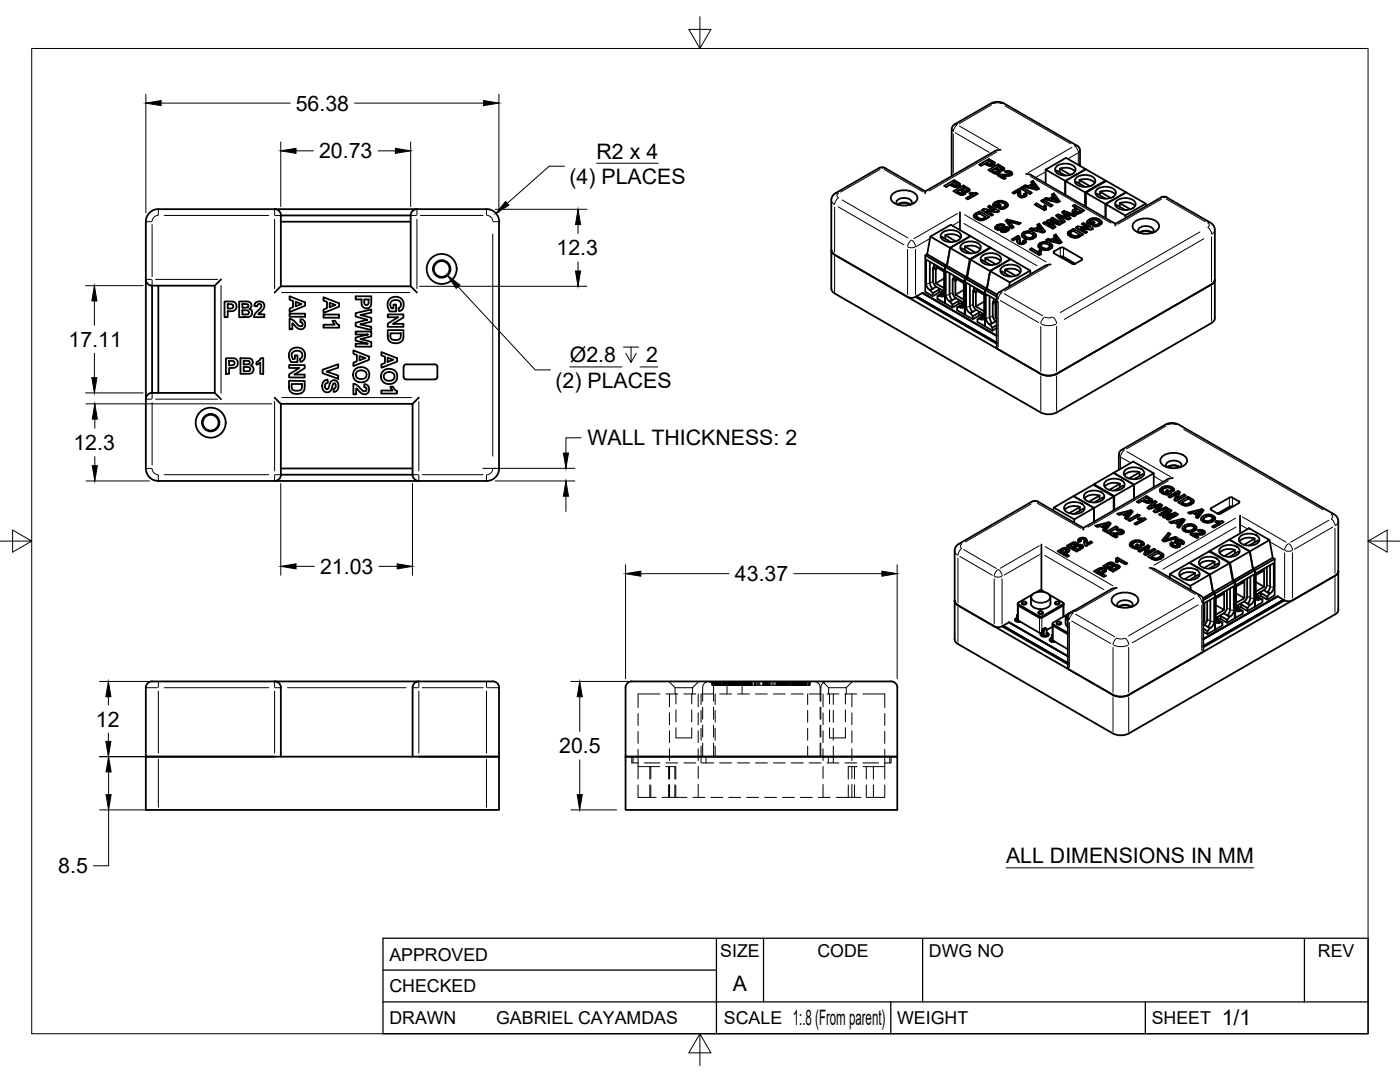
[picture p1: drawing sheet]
<svg xmlns="http://www.w3.org/2000/svg" width="279mm" height="216mm" viewBox="0 0 279 216" stroke-linecap="round" stroke-linejoin="round" font-family="sans-serif">
<defs><g id="words">
<g font-size="4.3">
<text x="59" y="22.1">56.38</text>
<text x="63.7" y="31.6">20.73</text>
<text x="119.1" y="31.7">R2 x 4</text>
<text x="113.7" y="36.8">(4) PLACES</text>
<text x="111.1" y="50.9">12.3</text>
<text x="13.7" y="69.2">17.11</text>
<text x="110.9" y="77.5">(2) PLACES</text>
<text x="113.7" y="72.3">Ø2.8</text>
<text x="128.9" y="72.3">2</text>
<text x="14.6" y="89.8">12.3</text>
<text x="117.2" y="88.9">WALL THICKNESS: 2</text>
<text x="63.9" y="114.5">21.03</text>
<text x="146.7" y="116">43.37</text>
<text x="19.1" y="145">12</text>
<text x="111.6" y="150.3">20.5</text>
<text x="200.8" y="172.3">ALL DIMENSIONS IN MM</text>
<text x="11.6" y="174.3">8.5</text>
<text x="146.3" y="197.7">A</text>
<text x="158.2" y="204.6">1:.8 (From parent)</text>
<text x="243.8" y="204.6">1/1</text>
</g>
<g font-size="3.5">
<text x="77.7" y="191.7">APPROVED</text>
<text x="143.7" y="191">SIZE</text>
<text x="163.1" y="191">CODE</text>
<text x="185.4" y="191">DWG NO</text>
<text x="263" y="191">REV</text>
<text x="77.7" y="198">CHECKED</text>
<text x="77.7" y="204.4">DRAWN</text>
<text x="99" y="204.4">GABRIEL CAYAMDAS</text>
<text x="144.5" y="204.4">SCALE</text>
<text x="179" y="204.4">WEIGHT</text>
<text x="229.8" y="204.4">SHEET</text>
</g>
</g></defs>
<!-- layer: Visible -->
<g fill="none" stroke="#000" stroke-width=".36">
<path d="M178.1 38.7a3.6 3.6 0 0 1 4.9 .4 1.6 1.6 0 0 1-1.7 1.8l-.6 .1a3 3 0 0 1-2.8-1.1v-.8zM184.7 38.2v.4M189.9 36.7l.6-.3 .3 .1 .2 .2v.6M189.9 36.8l-.2 .1M190.4 35.9l-2 1.2 .4 .2 .8-.4 .7 .4h.6l.6-.3v-.4v.4M190.4 36.4v-.5l1.1 .7M190.5 37l-.6-.3v.4M190.7 37h-.2v.3M190.9 36.9l-.2 .1v.3M191 36.8l-.1 .5M191 36.8l.4 .3M191 38.3l-.2 .1"/>
<path d="M191.7 38.5l-.7-.3v.4M191.9 37.7l.4-.3 .3 .1 .4 .3v.5M191.9 38.1l.3 .2v.6v-.5M191.9 38.1l-.4-.2-.5 .3M191.9 37.8l-.3 .1M191.9 38.6l-.2-.1v.4M192.1 38.5l-.2 .1v.3M192.3 37l-2 1.1 .8 .5a1.22 1.22 0 0 0 1.5 0v-.3v.4M192.3 37.5v-.5l1.1 .7M192.4 38l-.5-.3v.4M192.4 38.5h-.3v.4M192.7 38h-.3v.5l.2 .1"/>
<path d="M192.9 38h-.2v.3M193 37.9l-.1 .4M193 38l.3 .2M193.5 38v-.2l-.3 .4-.6 .1M193.5 37.8l-.1-.1v.4M193.8 38.4l-.4 .2 .8 .2v.4M194.2 38.8l-1.4 .8 .3 .2 2-1.1-.3-.2v.3M194.2 39.1h.1M194.3 38.5l-.5-.1v.3M194.8 38.5h-.5v.6h.1M195.4 32.9l2-1.2 .7 .5a.47 .47 0 0 1 .4 .6 .47 .47 0 0 1-.6 .3h-.6l-.8-.4-.7 .4zM196.9 32.5l.5-.3 .3 .1 .3 .3v.5"/>
<path d="M196.9 32.6l-.3 .1M197.2 33.9l2-1.1 1.2 .8v.3l-.5 .2a.22 .22 0 0 0-.3 0 .22 .22 0 0 0 0 .3l-.3 .2-.5 .1zM197.4 31.7v.5M197.4 32.8l-.5-.3v.4M197.7 32.8h-.3v.3M197.8 32.7l-.1 .1v.3M198 34l.5-.3 .5 .3 .2 .1v.5v-.4l-.1 .5M198 34.1l-.3 .1M198 32.6l-.2 .5M198 32.6h.1M198 32.6l.4 .3M198.4 32.4v.4"/>
<path d="M198.6 34.3l-.6-.3v.4M198.8 33.5l.5-.3 .2 .1 .4 .3v.5M198.8 33.6l-.2 .1M198.8 34.4l-.2-.1v.3M199.1 34.3l-.3 .1v.3M199.1 35l2.2-.2a.24 .24 0 0 0 .2-.4 .24 .24 0 0 0-.4 0l-.2 .1-.4-.3 .5-.1h.5l.5 .4v.2l-.6 .4h-1.4l.7 .5-.3 .2zM199.2 34.2l.2 .1M199.2 32.8v.5M199.4 33.8l-.6-.3v.3M199.6 34.1v.4M199.6 34.9v.4M199.6 33.8h-.2v.5l.2 .1"/>
<path d="M199.7 29.9l-1.1 .3-13.9 8-8.1-4.7-.6-.1-.5 .1-9 5.2-.4 .5-.2 .6v17.8M199.8 33.8h-.2v.3M199.9 33.7l-.1 .4M199.9 33.7l.4 .3M200 35.4h-.3M200 35.1v.4M200.3 33.5v.4M200.4 33.6v.2M201.1 34.8v.3M201.2 34.1v.3M201.4 34.7v.4M201.5 34.7l.3 .1"/>
<path d="M201.5 34.6v.5M201.8 34.3v.5l.1 .1M202 38.5l1.3-.8a1.37 1.37 0 0 1 .4 1.2l.3 .2h.3a.18 .18 0 0 0 .1-.2 .18 .18 0 0 0-.1-.2l.4-.2 .2 .4-.5 .4-.5 .1-.7-.3-.1-.9-.7 .5zM203.2 38.4v.5M203.3 37.7v.5l.3 .3M203.3 38.2l-.1 .2M203.6 37.5l.4-.2 2 1.2-.5 .2zM203.6 38v.7M203.6 38.7v.7v-.5M203.8 39.1v.3M204 37.3v.5M204.1 39.1v.3"/>
<path d="M204.2 37.2l.4-.2 .6 .1 .8-.4-.3-.4 .5-.2 1.1 1.6-.4 .2zM204.3 39.1v.3M204.4 38.9v.4M204.6 37v.3M204.7 38.5l.1 .6M204.7 39.1l-.3 .1M204.8 34.7l1.1 .3M205.2 37.1v.4M205.7 37.2l.5-.3 .5 .6v.3M205.7 37.4l-.2 .1M205.9 35l16.7 9.7M206 36.7v.3"/>
<path d="M206.2 36.1v.5l.9 1.2M206.2 36.6l-.2 .1M206.7 37.5l-1-.3v.4M208.1 39.9v.4M208.3 39.7l.5-.2 .6 .1 .8-.4-.3-.4 .4-.2 1.2 1.6-.4 .2zM208.7 33.8l4-2.3 4 2.3-4.1 2.3zM208.7 33.8v2.8M208.8 39.5v.3M209.4 39.6v.4M209.8 39.8l.6-.3 .4 .5v.3M209.8 39.9l-.2 .1M210.2 39.2v.4"/>
<path d="M210.3 38.6v.5l.9 1.2M210.3 39.1l-.1 .1M210.7 34.2l.2-.2 1.7 1M210.8 33.3a2.91 2.91 0 0 1 3.7 0 .86 .86 0 0 1-.4 1.4 2.68 2.68 0 0 1-3.5-.7zM211.5 34.4v-.7l2.1 1.2M211.5 33.7a2.91 2.91 0 0 1 3 .5M212.6 36.1l4.1-2.3 3.9 2.2v.2M212.6 36.1l3.9 2.3v2.7M212.6 36.1v2.8M214.7 35.6a2.91 2.91 0 0 1 3.7 0 .86 .86 0 0 1-.4 1.3 2.68 2.68 0 0 1-3.5-.6zM214.8 36.3l1.8 1M214.8 36.3l-.2 .2"/>
<path d="M215 29.1l-14.6-8.4-.8-.3h-1.1l-.8 .3-7.2 4.1-.4 .4-.2 .6v9.3M215 29.1l.5 .6v3.4M215.4 35.9v.8M215.4 35.9l2.1 1.2M215.4 35.9a2.91 2.91 0 0 1 3.1 .6M216.7 38.5l4.1-2.4 3.9 2.3-4.1 2.3zM216.7 38.5v2.8M218.7 38.8l.2-.2 1.8 1M218.8 37.9a2.91 2.91 0 0 1 3.7 0 .86 .86 0 0 1-.4 1.4 2.68 2.68 0 0 1-3.5-.7zM219.5 38.3l2.2 1.2M219.5 38.3v.7M219.5 38.2a2.91 2.91 0 0 1 3.1 .6"/>
<path d="M220.6 36l-4.1 2.4M231.7 39.4l-9.1 5.3M231.7 39.4l.6-.2 .5 .2M232.8 39.4l8.8 5.1 .7 .8 .1 .4v17.8M29.1 44.2v49.3a2.51 2.51 0 0 0 2.5 2.5M29.1 55.7a1.26 1.26 0 0 0 1.3 1.3M30.4 57h12.5v21.4h-12.5zM31.6 41.7h65.5M31.6 57v21.4M31.6 41.7a2.51 2.51 0 0 0-2.5 2.5M44.1 55.8l-1.2 1.2M54.8 41.7a1.26 1.26 0 0 1 1.3 1.3"/>
<path d="M56 57.1h26M56 44.2h26M57.8 59.1l3.1 1.2v.7l-3.1 1.3v-.7l.7-.3v-1.3l-.7-.2zM64.6 59.3l3.1 1.2v.7l-3.1 1.2v-.6l.7-.3v-1.3l-.7-.2zM71 59.1h3.1l-.1 1.8-.1 .4-.6 .2a1.01 1.01 0 0 1-1.1-1.3v-.4h-1.2zM72.7 59.8h.9v.3a.51 .51 0 0 1-.1 .6 .51 .51 0 0 1-.7 0zM77.7 59.7l.5-.3 1-.2 .5 .2 .5 .4 .3 .5v.9l-.2 .5-.6 .4-.2-.6 .4-.3 .1-.4-.1-.6a1.07 1.07 0 0 0-1.5-.2 1.07 1.07 0 0 0-.3 1.4v.1h.4v-.7h.6v1.3h-1.3l-.2-.2-.2-.7-.1-.6zM82 57.1v-14.1h-26v14.1l-1.2 1.3M82 57.1l1.2 1.3M83.2 41.7a1.26 1.26 0 0 0-1.2 1.3M97.1 41.7a2.51 2.51 0 0 1 2.5 2.5M99.6 44.2v49.3a2.51 2.51 0 0 1-2.5 2.5h-65.5"/>
<path d="M165.9 49.9a1.11 1.11 0 0 0 .7 .9M165.9 57.6a1.11 1.11 0 0 0 .7 .9M166.6 50.8l41.1 23.8a3.5 3.5 0 0 0 3.2 0l30.9-17.9a1.11 1.11 0 0 0 .6-.9M166.6 58.5l41.1 23.8a3.4 3.4 0 0 0 3.1 0l31-17.8 .5-.5 .1-.5M179 40.8l-.1-.3a1.52 1.52 0 0 1 2.1-.9 .84 .84 0 0 1 .8 1.2M179.1 40.8a2.27 2.27 0 0 1 2.7 0M179.2 40.9a2.06 2.06 0 0 1 2.4 0M181.1 59.2a1.73 1.73 0 0 0 1.6 0M182.7 59.2l1.4-.8 14.8 8.6M182.7 59.2l16.2 9.4M182.9 59.2l16 9.2M182.9 59.1l16 9.3"/>
<path d="M184.7 51l.3-.3 4 2.3-.4 .2zM184.7 51v7.2l1.4 .9 1.3-.7 .9-.3M184.8 56.7a1.47 1.47 0 0 0 .7 1.1M185 50.7l.7-3.5 3.9 2.3-.6 3.5M185.5 57.8l.6 .7v.6M185.6 52.2v4.3M185.6 56.5l.1 .6 .4 .5M185.7 47.2l4.1-2.3 3.9 2.2-4.1 2.4-.6 3.5M186.3 53.3l-.1 .3v2.5l.2 .6 .4 .5M186.4 53.1l-.1 .2M186.4 52.7v.4M186.8 57.2l-1.1 .7"/>
<path d="M186.8 57.2l1.6 .9M186.9 53.6l-.2 .3 .1 2.6 1.6 1M186.9 53.6v-.2l1.5 .8M186.9 53v.3M186.9 53.3l.1 .1M187.4 58.4v-.6l-1.3 .7M187.6 57.7l-.2 .1 .3-.1M187.9 46.6a2.91 2.91 0 0 1 3.7 0 .86 .86 0 0 1-.4 1.4 2.68 2.68 0 0 1-3.5-.7zM188 47.3l1.8 1M188 58.8l-.4 .2M188 47.3l-.2 .2M188 58.8h.4"/>
<path d="M188.1 58.2h.1M188.1 58.2v.2M188.2 58v.1M188.3 58.3l-1.2 .8M188.4 58.5l-.4 .3M188.7 47.6v-.7l2.1 1.3M188.7 46.9a2.91 2.91 0 0 1 3 .6M189 53l-.4 .2v7.3l-1.5-.9v-.5l.5-.1a.51 .51 0 0 0 .8 0v-5.1l-3.6-2.1v4.9M189 53l3.9 2.3-.4 .2M189.5 54.5v4.3M189.5 58.7l.2 .7 .3 .5M189.6 49.5l4.1-2.4 3.9 2.3-4.1 2.3z"/>
<path d="M190.3 55.2l-.2 .6v2.6a1.41 1.41 0 0 0 .7 1.1M190.3 55v.1M190.7 56.2l.1 2.6M190.8 56l.1-.3 1.4 .8M190.8 58.9l1.5 .9M190.8 55.9l-.1 .2M190.9 55.5v.2M190.9 55.3v.3M191.5 59.9l-1.4 .9M191.6 42.3v3.6M191.6 60h-.3v.6M191.7 49.8l.2-.2 1.8 1"/>
<path d="M191.8 48.8a2.91 2.91 0 0 1 3.7 0 .86 .86 0 0 1-.4 1.4 2.68 2.68 0 0 1-3.5-.6zM192.2 56.1l.2 .1M192.3 56.3v4.8l-.4-.1M192.5 55.5l-3.9-2.3v7.3l1.5 .9v-.6l-.9-.9-.4-.6-.1-5.2 3.5 2M192.5 55.5v7.3l-1.5-.9v-.6h.5a.53 .53 0 0 0 .8 0v-.3M192.6 49.2v.7M192.6 49.2l2.1 1.2M192.6 49.2a2.91 2.91 0 0 1 3 .6M192.6 55.6l.4-.2 4 2.2-.4 .2zM192.6 55.6v7.2l1.5 .9 1.3-.7 .9-.3M193.5 51.7l-.6 3.6M193.6 56.8v4.3"/>
<path d="M193.7 51.8l4-2.4 4 2.3-4.1 2.4-.6 3.5 .6-3.5-3.9-2.3-.7 3.6M194.4 42.9l1.1-.7 2 1.1-1.3 .6-.6 .1-1-.5-.3-.3zM194.4 57.3l-.2 .9v2.5a1.36 1.36 0 0 0 .6 1.1M194.4 42.8v.5l.4-.2M194.4 43.3v.1M194.8 43l.6-.4 1.3 .7v.4M194.9 58.3l-.1 .2v2.7M194.9 57.6l.1 .4 1.4 .8M194.9 43.2l-.1-.2 .1 .7M194.9 58v.2M195.5 42.2v.4M195.6 43.6l-.7-.4v.5"/>
<path d="M195.8 52.1l.2-.2 1.8 1M195.9 51.2a2.91 2.91 0 0 1 3.7 0 .86 .86 0 0 1-.4 1.3 2.68 2.68 0 0 1-3.5-.6zM195.9 41.9l.4-.2 2.1 .3-1.3-.8 .4-.2 2 1.2-.4 .2-2.2-.3 1.3 .7-.3 .3zM195.9 43.7l-.3-.1v.4M196.2 43.6l-.3 .1v.3M196.3 58.4l-3.5-2v4.9M196.3 58.4l.1 .2v4.8M196.3 41.7v.4M196.5 42.2l.4 .1M196.6 51.5v.8M196.6 51.5l2.2 1.2M196.6 51.5a2.91 2.91 0 0 1 3.1 .6"/>
<path d="M196.7 43.3l-.5 .3v.3M196.7 43.4l.3 .2M196.9 42.1v.4M197.5 41v.4M197.5 59.1v4.3M197.6 54.1l4.1-2.4 3.9 2.3-4.1 2.3zM197.6 49.4v.1M198.3 40.6v.4M198.3 59.6v.6M198.4 40.5l.6-.3 1-.1 .9 .3 .2 .6-.2 .4-.5 .2-.8 .1-.3-.1 .3-.3 .5 .1 .4-.2 .1-.3v-.1l-.7-.4h-.7l-.5 .5 .3 .1 .4-.3 .4 .2-.9 .5-.8-.4zM198.4 42v.3M198.4 42.1l.4 .3"/>
<path d="M198.6 45.2v.4M198.7 40.3l.1 .5M198.7 40.9l-.3 .2M198.7 40.9v.4M198.8 45.1l.6-.3h.9l.2 .1-.3 .2h-.8l-.3 .3 .5 .2 1.3-.3 .5 .3v.2l-.6 .4-.6 .1-.5-.1 .4-.2 .6-.1a.2 .2 0 0 0 .2-.3 .2 .2 0 0 0-.3 0l-1.1 .3-.5-.1-.4-.3zM198.8 59.9v.3M198.9 59.2l-2.3-1.4v7.3l1.5 .9a1.73 1.73 0 0 0-.9-1.5l-.4-.9M198.9 59.9l-2.2-1.2v4.9M199 41v.4M199 58.8l-2-1.2-.4 .2v7.3l-1.5-.9v-.6h.5a.53 .53 0 0 0 .8 0v-.2M199 44.9l.1 1M199 45.5l-.3 .2"/>
<path d="M199.2 45.5v.4M199.3 40.1v.3M199.4 45.6v.3M199.4 40.7v.4M199.6 45.5v.4M199.6 41.3v.4M199.7 44.7v.3M199.8 53.5a2.91 2.91 0 0 1 3.7 0 .86 .86 0 0 1-.4 1.3 2.68 2.68 0 0 1-3.5-.6zM199.9 54.2l1.8 1M199.9 54.1l-.2 .3M200 41.4v.3M200 40.1v.3"/>
<path d="M200.1 46v.3M200.4 41.3v.3M200.4 46v.3M200.6 53.8l2.1 1.2M200.6 53.8v.7M200.6 40.8l.1 .1M200.6 53.8a2.91 2.91 0 0 1 3 .6M200.6 40.9v.6M200.6 41.5h.1M200.7 44l.4-.2 2.7 .7-.5 .3-1.9-.6 .9 1.1-.4 .3zM200.7 45.3v.3M200.7 40.3v.6l.4 .3"/>
<path d="M200.7 45.9v.3M200.9 45.8l.3 .1M200.9 45.7v.5M201.1 43.8v.5l.3 .1M201.1 44.3l-.1 .1M201.1 40.7v.4M201.2 45.4l.1 .6M201.4 44.2v.5l.6 .8M201.4 45.6v.1M201.5 56.3l-.1 .9M201.9 47.8l1.3-.8a1.37 1.37 0 0 1 .3 1.3l.5 .2a.21 .21 0 0 0 .3-.2 .21 .21 0 0 0-.2-.3l.5-.1 .2 .3-.5 .5h-.7l-.5-.3-.1-.8-.8 .4zM203 47.7v.5"/>
<path d="M203.2 47v.6l.3 .3M203.2 47.6l-.2 .1M203.5 47.3v.7M203.5 48v.7v-.1M203.7 48.4v.3M203.9 48.5v.2M204 46.5l.6-.3 .7-.1 .7 .1 .5 .4a.61 .61 0 0 1 .2 .7 .61 .61 0 0 1-.6 .3l-1 .2-.7-.3a.58 .58 0 0 1-.4-1zM204.2 48.4v.3M204.3 46.4v.5l.1-.1M204.3 46.9l-.3 .3M204.3 48.2v.5M204.4 46.9l.2-.4 .6-.1 .7 .2 .3 .4"/>
<path d="M204.6 47.9v.6M204.6 48.4l-.3 .1M204.8 47.3l-.4-.4 .1 .7M205.3 46.1v.3M205.4 45.7l.4-.2 .7 .2 .8-.5-.3-.3 .4-.3 1.2 1.6-.4 .2zM205.4 47.5l-.6-.2v.4M205.5 49.8l.4-.3 1.4 .9 .2-.5 .3 .2-.1 .3 .1 .3-.4 .2zM205.6 54v.8M205.8 45.5v.4M205.9 49.5v.5M206 47.3l-.6 .2v.3M206.2 46.9h.1"/>
<path d="M206.2 47l-.2 .3v.4M206.2 47v.6M206.3 46.4v.5l.4 .4v-.6M206.5 45.7v.3M206.5 40.8l.4-.2 1.4 .8 .2-.4 .3 .1-.1 .3 .1 .4-.4 .2zM206.9 40.6v.4M206.9 45.8l.6-.3 .4 .5v.4M206.9 45.9l-.2 .2M207.3 45.2v.4M207.3 50.4v.4M207.3 48.7l.6-.3 .7-.1 .8 .2 .5 .3a.65 .65 0 0 1 0 .7 .65 .65 0 0 1-.6 .3l-.6 .1-.9-.2a.66 .66 0 0 1-.5-1zM207.4 44.6v.5l.9 1.3"/>
<path d="M207.4 45.1l-.1 .1M207.5 49.9v.6l.2 .1M207.5 50.5l-.2 .3M207.6 48.5v.5h.1M207.6 49l-.3 .3M207.7 50.5v.3M207.7 49l.3-.3 .5-.1 .5 .1 .5 .5M207.7 40.1l.4-.2 2 1.1-.4 .2zM207.9 46l-1-.2v.3M208.1 49.4l-.4-.4 .1 .7M208.1 44.5l.4-.2 1.6 .9-1.2-1.1 .4-.2 1.9 .6-1.5-.9 .3-.2 2 1.1-.6 .4-1.7-.6 1 1-.6 .3zM208.3 41.4v.4l.2-.3"/>
<path d="M208.5 41v.5l.2 .1M208.5 44.3v.4M208.6 48.3v.3M208.7 41.6v.2M208.7 47.9l.4-.3 .7 .2 .8-.4-.3-.4 .4-.2 1.2 1.5-.4 .3zM208.7 49.6l-.6-.2v.4M209.1 47.6v.4M209.3 49.5l-.6 .1v.3M209.3 43.9v.5l.4 .1M209.3 44.4h.1M209.4 49l.1 .1M209.5 49.2l-.2 .3v.3"/>
<path d="M209.5 49.2v.5M209.5 48.5v.6l.5 .3v-.5M209.7 52.8l-1.1 .2-9.1 5.3a1.11 1.11 0 0 0-.6 1v9.9l.3 .5M209.7 44.3v.6M209.8 47.8v.4M210 43.4v.4M210.2 47.9l.6-.3 .4 .6v.3M210.2 48.1l-.2 .1M210.4 50.5l3.6 2.1h.6M210.4 45.5l-.3-.3v.4M210.4 50.2l-.1 .1 .1 .2M210.6 47.4v.4"/>
<path d="M210.7 46.8v.5l.9 1.2M210.7 47.3l-.1 .1M210.7 43l.4-.2 1.9 .6-1.1-1.1 .4-.2 2.5 .8-.4 .3-1.7-.6 1 1-.5 .2-1.7-.6 1.1 1-.4 .2zM210.8 40l-1-.2v.3M211.1 42.8v.5l.4 .2M211.1 43.3h.1M211.2 48.2l-1-.3v.4M211.2 44.5v.3M211.2 44.6l.3 .2M211.5 43.2v.6l.7 .6M211.6 49.4l-1.2 .8M211.6 51.2h.6"/>
<path d="M211.6 49.4h.6l3.7 2.1M211.8 51.4l.1-.1 2.5 1.4M212.2 51.3l2.4 1.3M212.3 42.1v.5l.4 .2M212.3 42.6v.1M212.7 42.6v.5l.7 .7M213 43.4v.3M213.2 46.3l1-.7 2 1.2-1 .5-.5 .2-.8-.2-.5-.3a.45 .45 0 0 1-.2-.7zM213.2 46.3v.5l.4-.2M213.5 52v.2M213.6 46.5l.6-.4 1.3 .7v.4M213.7 46.7l-.1-.2v.7"/>
<path d="M214 42.1v.1M214.1 41.1l.3-.2 2 1.1-1.2 .7-.7-.1a.4 .4 0 0 1-.5-.3 .4 .4 0 0 1 .3-.5l.5-.3zM214.1 41.9v.5M214.2 45.6v.5M214.4 47.1l-.7-.4v.5M214.4 40.9v.4M214.6 42.1v.5v-.4l.1 .1M214.6 42.2l-.4 .2M214.6 42.2l.5-.5 .6 .3v.4M214.7 45.4l.4-.2 2 .2-1.2-.7 .3-.2 2 1.1-.4 .2-2.1-.2 1.3 .7-.4 .2zM214.7 47.1h-.3v.3M214.8 41.5v.4"/>
<path d="M214.8 41.6l.3 .2M214.9 47.1h-.2v.4M214.9 42.3h-.2v.4M215.1 45.2v.4M215.2 42.3h-.3v.4M215.2 45.7l.5 .1M215.5 46.8l-.6 .3v.3M215.5 46.9l.2 .2M215.7 42l-.5 .3v.3M215.7 42.1l.2 .2M215.7 45.6v.4M215.9 51.5l.1 .1-.1 .3-1.3 .7"/>
<path d="M216.2 44.5v.4M217 44.1l.7-.5 .9-.1 1 .4 .3 .6-.4 .4-1 .3-.5-.1 .4-.3 .4 .1 .4-.2 .2-.3-.2-.3-.7-.3-.7 .1-.3 .4 .2 .2 .5-.3 .3 .2-.9 .5-.7-.4zM217 44.1v.4M217.1 45.4v.4M217.1 45.6l.5 .2M217.4 43.8l.1 .5M217.4 44.3l-.3 .3M217.5 44.3v.5M217.7 44.5v.4M218.1 43.5v.4M218.2 44.2v.4M218.4 44.8v.4"/>
<path d="M218.7 44.9v.3M218.8 43.6v.3M219.1 44.7v.4M219.3 44.3h.1M219.4 44.4v.6M219.4 43.8v.5l.4 .4M219.8 44.2v.4M220.6 40.7l4.1-2.3 4 2.2 .1 .5M220.6 40.7l4 2.3v.5M220.6 40.7v2.8M222.6 44.7v.3M222.7 40.2a2.91 2.91 0 0 1 3.7 0 .86 .86 0 0 1-.4 1.4 2.68 2.68 0 0 1-3.5-.7z"/>
<path d="M222.8 40.9l1.8 1M222.8 40.9l-.1 .2M223.5 40.5v.8M223.5 40.5l2.1 1.3M223.5 40.5a2.91 2.91 0 0 1 3 .6M226.4 44.4a3.6 3.6 0 0 1 4.8 .3 1.6 1.6 0 0 1-1.7 1.9h-.5a3 3 0 0 1-2.9-1.1v-.8zM227.3 46.4l-.2-.3a1.52 1.52 0 0 1 2.2-.9 .84 .84 0 0 1 .8 1.2M227.4 46.4a2.27 2.27 0 0 1 2.6 0M227.5 46.5a2.06 2.06 0 0 1 2.4 0M228.7 40.6l-4.1 2.4M30.4 78.4a1.26 1.26 0 0 0-1.3 1.2M42.9 78.4l1.2 1.3"/>
<path d="M44.8 60.2h1a1.04 1.04 0 0 1 1.3 .5l.1 .2a1.03 1.03 0 0 1-1.4 1.2h-.4v1.2h-.6zM45.1 71.5h1.7l.5 .3 .2 .4a1.03 1.03 0 0 1-1.4 1.2h-.4v1.2h-.6zM45.4 60.7h.3a.55 .55 0 0 1 .6 0 .55 .55 0 0 1 .2 .6l-.3 .3h-.8zM45.7 72h.3a.53 .53 0 0 1 .6 0 .53 .53 0 0 1 .2 .6l-.4 .3h-.7zM47.7 60.2h1.3a.84 .84 0 0 1 1 .2 .84 .84 0 0 1-.1 1.1l-.2 .1 .4 .2 .2 .3a.98 .98 0 0 1-1.3 1.2h-1.3zM48 71.5h1.2a.85 .85 0 0 1 1.1 .3 .85 .85 0 0 1-.1 1l-.2 .1 .5 .3 .1 .3a.97 .97 0 0 1-1.3 1.1h-1.3zM48.4 60.7h.9a.35 .35 0 0 1 .3 .3 .35 .35 0 0 1-.4 .4h-.8zM48.4 61.9h.5a.53 .53 0 0 1 .6 .1 .53 .53 0 0 1 .1 .5l-.2 .2-1 .1zM48.6 72h.9a.38 .38 0 0 1 .3 .5 .38 .38 0 0 1-.5 .2h-.7zM48.6 73.2h.5a.59 .59 0 0 1 .9 .4 .51 .51 0 0 1-.8 .5h-.6zM51.1 60.3l.7-.2 .6 .2a1.21 1.21 0 0 1-.4 2l-.4 .4h1.2v.6h-2.1l.2-.6 .6-.8a.94 .94 0 0 0 .6-1l-.2-.2-.3-.1-.1 .1-.2 .4h-.6zM51.2 72.3l.5-.3 .4-.5h.4v3.1h-.6v-2.3l-.7 .5z"/>
<path d="M54.8 79.3l1.2 1.3M57.7 76h3.1v1.5l-.3 .6a1.64 1.64 0 0 1-1.6 .5 1.64 1.64 0 0 1-1.2-1.3zM57.7 72.8l3.1 .1v.6l-2.1 1.2h2.1v.6h-3.1v-.6l2-1.3h-2zM57.8 62.6h3.1v.6h-3.1zM57.8 63.6l.4 .1 .7 .5a1.54 1.54 0 0 0 1.1 .9l.3-.1 .1-.4-.1-.2-.4-.1 .1-.6 .6 .2a1.03 1.03 0 0 1 0 1.6 1.03 1.03 0 0 1-1.6-.3l-.7-.7v1.2h-.5zM58.1 69.7l.7-.3 .7-.1 .9 .4 .5 .9v.6l-.3 .6-.6 .4-.2-.6 .4-.2 .1-.4-.2-.8-.8-.2-.6 .1a.93 .93 0 0 0-.2 1.5h.3l.1-.7h.5v1.4h-1.3l-.2-.4-.2-1.2zM58.2 76.6h2.1v.3a.95 .95 0 0 1-.4 1 .95 .95 0 0 1-1 0 .67 .67 0 0 1-.7-.8zM59 60.2l1.2 .5-1.2 .4zM64.4 73.8l3.1-1.1v.7l-2.3 .7 2.3 .8v.7l-3.1-1.1zM64.6 64.8h2.2l-.4-.8h.5l.3 .5 .5 .4v.5h-3.1zM64.6 62.8h3.1v.6h-3.1zM64.6 76.1l.8-.3v.6l-.4 .2-.2 .4 .1 .3 .2 .3 .4-.1 .4-1.1a.91 .91 0 0 1 1.2-.4 .91 .91 0 0 1 .4 1.1l-.2 .8-.7 .3v-.6l.3-.2 .1-.5a.36 .36 0 0 0-.3-.4 .36 .36 0 0 0-.3 .5 1.19 1.19 0 0 1-.9 1.3l-.6-.1-.5-.5-.1-.8z"/>
<path d="M65.8 60.4l1.2 .5-1.2 .4zM70.5 76.6l.6 .2 1.5 1.3 .4-.1 .2-.3-.2-.3-.3-.2v-.6l.5 .2 .4 .6-.1 .9a1.13 1.13 0 0 1-1.9-.3l-.5-.5v1.2h-.6zM70.5 69.9l3.1 1.2v.7l-3.1 1.2v-.6l.7-.3v-1.3l-.7-.2zM71 62.5l3.1-.8v.7l-2.2 .4 2.2 .6v.8l-2.2 .5 2.2 .5v.6l-3.1-.7v-.7l2.3-.6-2.3-.6zM71 66.1h3.1v1l-2.1 .6 2.1 .5v1h-3.1v-.6h2.4l-2.4-.6v-.6l2.4-.7h-2.4zM71.2 74.2l.7-.3 .8 .1a.89 .89 0 0 1 .4 1.2 .89 .89 0 0 1-1.2 .4l-.4-.1a.83 .83 0 0 1-.3-1.3zM71.8 71l1.1 .5-1.1 .4zM76.1 77.9h2.2l-.4-.7h.5l.4 .6 .4 .2v.5h-3.1zM76.1 70.3l3.1 1.2v.7l-3.1 1.2v-.7l.7-.3v-1.2l-.7-.3zM76.9 74.5l.5-.2 .9 .1a.9 .9 0 0 1 .3 1.2 .9 .9 0 0 1-1.2 .4l-.4-.2a.82 .82 0 0 1-.1-1.3zM77.3 71.4l1.2 .4-1.2 .4zM77.4 65.9h3.1v1.5l-.3 .7a1.62 1.62 0 0 1-1.8 .4 1.62 1.62 0 0 1-1-1.4z"/>
<path d="M77.4 62.7h3.1v.7l-2.1 1.2h2.1v.6h-3.1v-.6l2-1.3h-2zM77.9 66.5h2.1v.3a.92 .92 0 0 1-1.3 1h-.2a.69 .69 0 0 1-.6-.8zM80.5 73.2v2M80.6 75.2l.2 .4 .3 .1M81 72.7h5.8M81 75.7h5.8M81.1 72.7l-.3 .1-.2 .4M83.6 79.3l-1.3 1.3M86.8 72.7l.2 .1 .3 .4v2l-.3 .4-.2 .1M189.6 60.2l1.2-.7 1.5 .9M191.9 61l-.4 .3M192 60.5h.1"/>
<path d="M192 60.4l.1 .3M192.2 60.3v.1M192.2 60.3l-.9 .3-1.2 .8M192.3 60.6l-1.3 .7M192.3 60.8l-.4 .2M192.3 60.5v.1M192.6 62.7l-.1 .1M192.8 61.3l.2 .6 1.1 1.2v.6M193.6 61.1l.1 .6 .4 .5M194.1 62.3l-.4 .2M194.8 61.2l1.6 .9M194.8 61.8l-.7 .5"/>
<path d="M194.8 61.8l1.6 .9M195.4 63v-.6l-1.3 .7M195.6 62.3l-.2 .1 .2-.1M196 63.4h.4M196.1 62.8v.2M196.2 62.6v.1M196.3 62.9l-1.2 .7M196.4 63.1l-.8 .5M197.5 63.4l.2 .6 .3 .5M198.1 60.5v2.5a1.41 1.41 0 0 0 .7 1.1M198.2 60.2l-.1 .2M198.2 60.2h.1"/>
<path d="M198.7 60.8v2.5l.2 .2M198.8 60.6l-.1 .1M198.8 64.1l.1 .1M198.8 64.1l-1.2 .7M198.9 60.1v.2M198.9 60.2v.1M198.9 60.3l-.1 .2M198.9 65.5l-.8 .5M198.9 64.9l-.8 .5M56 80.6h26.3v14.1h-26.3zM56 93.5h26.3M56.1 94.7a1.26 1.26 0 0 1-1.3 1.3"/>
<path d="M82.3 94.7a1.26 1.26 0 0 0 1.3 1.3M216.5 98.5a2.91 2.91 0 0 1 3.7 0 .86 .86 0 0 1-.4 1.4 2.68 2.68 0 0 1-3.5-.6zM218.3 96.6l3.9-2.2 4.1 2.3-3.9 2.3zM218.3 96.6v.2M219.4 99.6v-.7l-2.1 1.2M219.5 98.9a2.91 2.91 0 0 0-3.1 .6M220.1 99.3l-1.8 1M220.1 99.3l.2 .2M220.5 96.2a2.91 2.91 0 0 1 3.7 0 .86 .86 0 0 1-.4 1.3 2.68 2.68 0 0 1-3.5-.6zM222.2 99.1l-4-2.4-4 2.3 4.1 2.4M222.4 99v2.8M223.3 90.7v3"/>
<path d="M223.5 96.5a2.91 2.91 0 0 0-3.1 .6M223.5 97.3v-.8l-2.1 1.2M223.8 89.8l9-5.2 .9-.2 1.1 .1 31.6 18.2 .5 .6 .2 .6v17.8M223.9 89.7l-.4 .5-.2 .5M224.3 97.1l-.2-.2-1.7 1M224.5 93.9a2.91 2.91 0 0 1 3.7 0 .86 .86 0 0 1-.4 1.4 2.68 2.68 0 0 1-3.5-.7zM226.3 96.7l4-2.3v2.8M226.3 96.7v2.8M227.4 94.3v.7M227.4 94.3l-2.1 1.2M227.4 94.3a2.91 2.91 0 0 0-3 .5M228 94.6l-1.7 1"/>
<path d="M228.1 94.6l.2 .2M228.3 99.7l.6-.3 .3 .1 .2 .3v.5M228.3 99.8l-.2 .2M228.8 99v.4M229.3 100h-.2v.4M229.4 99.8l-.1 .6M229.4 99.9l.4 .2M229.9 99.6v.5M230.3 94.4l-4.1-2.3-4 2.3 4.1 2.3M230.5 99.9v.6M231.5 97.6v.5M231.7 97.4l.7-.4h.9l.8 .3 .2 .5-.1 .2-.5-.1 .1-.3-.4-.3-.8 .1-.6 .3 .2 .5 .7 .2 .2-.2-.5-.2 .4-.2 .8 .5-.8 .4h-.4l-1-.5-.1-.4z"/>
<path d="M231.9 91.1a3.6 3.6 0 0 1 4.9 .4 1.61 1.61 0 0 1-1.7 1.8l-.6 .1a3.1 3.1 0 0 1-2.8-1.1v-.8zM231.9 97.2v.6l.2-.1M231.9 97.8l-.3 .3M232 97.9v.6M232.2 98.2v.4M232.5 98.3v.4M232.6 97v.4M232.9 98.4v.3M232.9 93.2l-.2-.3a1.52 1.52 0 0 1 2.2-.9 .84 .84 0 0 1 .7 1.2M232.9 93.2a2.27 2.27 0 0 1 2.7 0M233 95.7l-16.8 9.6M233 97.8v.4"/>
<path d="M233.1 93.3a2.06 2.06 0 0 1 2.3 0M233.1 98.2v.5M233.1 98.4l.3 .2M233.2 99.1l1.9-1.1 .4 .2-.5 1.2 1.3-.7 .4 .2-2 1.1-.4-.2 .5-1.2-1.3 .7zM233.3 97v.3M233.9 97.2v.6l.3 .2M233.9 97.8l-.1-.1v.2M234.1 95.4l-1.1 .3M234.3 97.6v.2M234.8 98.6v.5l-.3 .8M235 99.4v.4M235.1 98v.5l.2 .1"/>
<path d="M235.1 98.5l-.3 .2M236.3 98.7v.4M237.1 99.1v.5M237.7 100v.7M238.1 99.8v.5l-.4-.3M245.3 99.3l-3.7 2.2 .1 .3 1.3 .7M245.3 99.3h.7M246 99.3l1.2 .7M206 100.1l-14.8 8.5-.5 .6-.2 .6v17.8l.2 .5 .5 .4M206 118.7l-2.8 1.6M206 100.1l.6-.2 .5 .2 9.1 5.2M206.8 118.2l.8-.4 1 .4"/>
<path d="M207.8 108.6v9.2M209.4 118.7l2.8 1.6M210.3 101.3l3.9-2.3 4.1 2.4-3.9 2.2zM210.3 101.3l-.1 .6M211.1 110l1.2-.7 .7 .1a.43 .43 0 0 1 .4 .4 .43 .43 0 0 1-.4 .5l-.3 .2 .7 .4-.4 .2zM211.8 109.9l.6-.3 .3 .1 .2 .1-.1 .6M211.8 110.1l-.3 .2M212.2 109.4v.3M212.3 110.3l-.5-.4v.5M212.6 100.8a2.91 2.91 0 0 1 3.7 0 .86 .86 0 0 1-.4 1.4 2.68 2.68 0 0 1-3.5-.7zM212.7 110.6l-.3 .2M212.7 109.3v.4"/>
<path d="M212.7 110.5v.4M212.8 109.9l-.5 .4v.4M212.9 108.9l1.3-.7h.6l.3 .3a.3 .3 0 0 0 .2 .2 .3 .3 0 0 0 .3 0l.3 .1a.34 .34 0 0 1 .3 .2 .34 .34 0 0 1-.2 .4l-1.2 .7zM212.9 109.9l.3 .1M212.9 109.9v.4M213.2 109.5l.1 .6M213.4 109.7v.2M213.6 108.9l.9-.4 .2 .2v.5M213.6 109.1l-.2 .1M214 108.3v.3M214.1 109.2l-.5-.3v.4M214.3 108.2v.3"/>
<path d="M214.4 109.3l.9-.4 .3 .2v.5M214.4 103.6v.7M214.4 109.5l-.3 .1M214.6 108.8l-.5 .4v.4M214.6 108.2v.4M214.7 108.7l-.1 .5M214.7 108.8l.2 .1M214.9 109.6l-.5-.3v.5M214.9 108.3v.6l.2 .1M215.1 108.5v.5M215.2 107.6l.5-.3h.7l.5 .4v.8l.8-.5 .3 .2-1.3 .8a1.47 1.47 0 0 1-.4-1.3l-.5-.1a.19 .19 0 0 0-.2 .2 .19 .19 0 0 0 .2 .2l-.5 .2-.2-.2zM215.4 107.4v.6l.2-.1"/>
<path d="M215.4 108l-.1 .1M215.5 101.9v-.7l-2.1 1.2M215.5 101.2a2.91 2.91 0 0 0-3 .5M215.5 109.3l-.6 .3v.4M215.5 108.7v.3M215.6 109.1l-.1 .6M215.6 109.2l.3 .1M215.6 107.8v.2M215.9 108.8l.1 .6M216 107.3v.3M216.1 109v.2M216.2 105.3v.4"/>
<path d="M216.3 101.7l-.2-.2-1.7 1.1M216.4 107.9l.2 .1M216.4 108v.5M216.6 107.4v.6l.2 .1M216.8 107.6l.1 .7M216.9 107.8v.3M216.9 108.3v.6M216.9 108.5v.4M217.7 108v.4M218.3 101.4l3.9-2.3v2.8M218.3 101.4v2.7M218.5 104.9l2.8-.7 .4 .3-1.2 1.5-.4-.2 .3-.4-.8-.4-.6 .2z"/>
<path d="M219.1 114l.5-.3h.4l.1 .7M219.1 114.1l-.3 .2M219.5 113.4l-1.2 .6 2 1.1 .4-.2-.7-.4v.4M219.6 114.3l-.5-.3v.4M219.9 113.3l-.4 .1v.3M220 114.6l-.3 .2M220 104.9l.6 .3M220 105.1h-.2M220.1 114l-.5 .3v.4M220.2 113.9l.3 .1M220.2 113.9v.5M220.4 105.6l.2 .1"/>
<path d="M220.4 105.4v.6M220.5 113.5l-.6-.2v.4M220.7 114v-.3v.3l-.7 .5M220.7 113.7l-.2-.2 .1 .6M220.7 106.2l2-1.2 .4 .3-2 1.1zM220.9 112.9l.8-.4 .3 .2v.5M220.9 113.1l-.3 .1M221 104.6l-.4 .6v.5l.4-.6v-.5l-1 .3v.3M221.3 104.2v.6h.1M221.3 104.8h-.3M221.3 112.3l-1.1 .6 1.9 1.2 1.2-.8 .1-.3v.3M221.3 113.2l-.4-.3v.4"/>
<path d="M221.4 106.5l.5-.1 1.7-.1a.25 .25 0 0 0 .2-.4 .25 .25 0 0 0-.4 0l-.3 .1-.3-.3 .4-.1 .6 .1 .4 .2 .1 .4-.6 .3-1.4 .1 .7 .4-.3 .2zM221.6 112.2l-.3 .1v.3M221.7 113.5l-.3 .2M221.7 117.6l-8 4.6-.4 .4-.2 .6M221.9 106.4v.4M221.9 112.8l-.6 .4v.4M221.9 112.2h-.3v.3M222 112.7l-.1 .5M222 112.8l.2 .1M222 113.2l.5-.3 .3 .1 .1 .6M222 113.2l-.3 .1M222.2 119a3.6 3.6 0 0 1 4.9 .4 1.61 1.61 0 0 1-1.7 1.8l-.6 .1a3.1 3.1 0 0 1-2.9-1.2v-.7z"/>
<path d="M222.2 113.6l-.5-.3v.5M222.2 112.3l-.3-.1v.4M222.3 106.9h-.3M222.3 106.7v.4M222.4 112.5l-.2-.2v.6l.2 .1v-.3h.4M222.4 112.7v-.2v.2M222.7 105v.5M222.8 113.3l-.6 .3v.4M222.9 117.3l-1.1 .3M222.9 113.1l-.1 .6M222.9 113.2l.3 .1M222.9 102.5l2.8-.7 .4 .3-1.2 1.6-.4-.3 .2-.4-.7-.4-.6 .2z"/>
<path d="M223 111.3v.5l-.2 .2M223 111.3l-.3 .2 .1 .6v-.4M223 111.3l2 1.1-.4 .2-1.4-.8-.2 .5-.3-.2 .1-.3M223 111.8l.2 .1M223.2 112.8l-.4-.1v.4M223.4 106.4v.2M223.4 113l-.2-.2 .1 .6M223.5 105.6v.3M223.7 106.3v.3M223.8 106.2l.2 .1M223.8 106.1v.5M224 105.8v.5l.2 .1"/>
<path d="M224.4 102.5l.5 .3M224.4 102.7h-.2M224.7 103.2l.2 .1M224.7 103v.6M225.1 103.8l2-1.2 .4 .2-2 1.2zM225.4 102.2l-.5 .6v.5l.5-.6v-.5l-1 .3v.3M225.5 108.4v.5M225.7 108.2l.6-.3 1.1-.1 .8 .4 .1 .4-.1 .3-.5-.2 .1-.3-.4-.2h-.8l-.6 .4 .1 .4 .7 .2 .3-.1-.5-.3 .4-.2 .8 .5-.8 .4h-.4l-.6-.2-.5-.4-.1-.3zM225.7 101.8v.6h.1M225.7 102.4h-.3M225.9 108.1v.5l.1-.1M225.9 108.6l-.3 .3"/>
<path d="M226 108.7v.6M226.2 109v.4M226.5 109.1v.4M226.6 107.8v.4M226.8 100.1l2-1.1 .6 .4a.49 .49 0 0 1 .6 .6l-.7 .4-.5-.1-.8-.4-.8 .5zM226.8 109.2v.3M227 108.6v.4M227 103.6l.4-.2h1l.3 .2-1.9 1.1-.4-.2 1.4-.8zM227.1 102.6v.5M227.1 109.1v.4M227.1 109.2l.3 .2M227.1 109.9l2-1.1 .4 .2-.5 1.2 1.3-.7 .4 .2-2 1.1-.4-.2 .5-1.2-1.3 .7z"/>
<path d="M227.4 107.8v.3M227.4 103.4v.3M227.8 104h.1M227.8 103.7v.4M227.9 103.4v.6h.1M227.9 108.1v.5l.3 .2M227.9 108.6l-.1-.1v.2M228.3 108.5v.1M228.4 103.4v.4M228.8 109.4v.5l-.3 .8M228.9 100l-.6-.3v.4M229 101.3l1.5-1.4 .4 .3-1.1 .9 1.7-.6 .5 .3-1 1 1.6-.6 .4 .2-2.4 .9-.4-.3 1-1-1.8 .6z"/>
<path d="M229 110.2v.4M229.1 111.1l2-1.2 .9 .6a.54 .54 0 0 1 .2 .6 .54 .54 0 0 1-.5 .4l-.7 .2h-.6zM229.1 100h-.2v.3M229.1 108.8v.5l.2 .1M229.1 109.3l-.3 .2M229.4 113.3l1.1 .3M229.8 101.1v.4M229.8 111.1l1.3-.8 .6 .4v.8M229.8 111.2l-.2 .1M230.3 109.5v.4M230.4 111.4l-.6-.3v.4M230.5 100.5l-1.2 1"/>
<path d="M230.5 113.6l9.1 5.3M230.6 111.4h-.2v.3M230.9 111.4h-.3v.3M231 101.8v.4M231.1 109.9v.5M231.2 101v.5l-.7 .7M231.3 102.7l1.9-1.2 .6 .4-1 .9 1.7-.5 .6 .3-1.9 1.2-.4-.3 1.5-.8-1.9 .6-.4-.2 1.2-1.1-1.6 .9zM231.5 100.5l.1 .7M231.5 101.1l-.3 .1M231.6 111l-.7 .4v.3M231.7 110.8l-.1 .7M231.7 110.8l.4 .3"/>
<path d="M232.1 110.6v.5M232.6 101.2v.4M232.6 107.7v.3M232.8 103.2v-.4l-.4 .5M233.2 102v.5M233.2 106.3l.4 .3-1 1.1 2-.6 .4 .3-2.7 .7-.4-.3zM233.2 106.3l.1 .6M233.2 106.8l-1 1.2M233.2 101.5v.6l.3 .1M233.2 102.1h.1M233.3 104.2l2.8-.7 .4 .2-1.2 1.6-.4-.2 .3-.4-.8-.4-.6 .1zM233.4 115.3v-.7l4-2.3 4 2.3 .7 3.6"/>
<path d="M233.4 114.6l4.1 2.3M233.6 108.3l.2-.1 .4 .2-.1 .3 .6 .3a.21 .21 0 0 0 .3-.2 .21 .21 0 0 0-.2-.2l-.3-.6 .5-.4 1 .3 .3 .2v.4l-.2 .1-.4-.2 .1-.2-.5-.3a.19 .19 0 0 0-.3 .1 .19 .19 0 0 0 .2 .3 .54 .54 0 0 1 .3 .7 .54 .54 0 0 1-.7 .3l-.7-.1-.5-.4-.1-.2zM233.8 108.2v.5l.3 .2M233.8 108.7l-.2 .1M234.1 108.6v.5M234.3 108.8v.4M234.3 102.7v.4M234.5 102.3v.5l.2 .1M234.5 102.8l-.2 .1M234.6 107.1v.4M234.6 109v.3M234.7 107.8v.5l.3-.1"/>
<path d="M234.7 108.3l-.1 .1M234.8 104.2l.6 .3M234.8 104.4h-.2M234.9 108.9v.4M235 108.8v.4M235 108.6v-.5v.5l.4 .5M235 107.6v.4M235.1 100.2l2-1.1 .7 .4a.55 .55 0 0 1 .5 .6 .55 .55 0 0 1-.6 .5l-.5 .3h-.7zM235.2 104.9l.2 .1M235.2 104.7v.5M235.5 107.7v.3M235.5 108.7v.2"/>
<path d="M235.5 114a2.91 2.91 0 0 1 3.7 0 .86 .86 0 0 1-.4 1.4 2.68 2.68 0 0 1-3.5-.7zM235.8 108.3l.1 .1M235.8 108.2v.3M235.8 103.9l-.4 .6v.5l.4-.6v-.5l-1 .3v.3M235.9 100.3l1.3-.8 .5 .4v.7M235.9 100.4l-.3 .1M235.9 107.8v.6l.3 .2M236.1 105.1l.5-.4 .6-.1 1.1 .1a.68 .68 0 0 1 .5 .8 .68 .68 0 0 1-.7 .6l-1 .1-.6-.2a.6 .6 0 0 1-.4-.9zM236.1 103.5v.6h.1M236.1 104.1h-.3M236.4 100.6l-.5-.3v.3M236.4 104.8v.6l.2-.1"/>
<path d="M236.4 105.4l-.3 .3M236.6 100.6h-.2v.3M236.7 105.8l-.2-.3v.5M236.9 100.6h-.3v.3M237 104.6v.4M237.1 102.3l2.7-.7 .4 .2-1.2 1.6-.4-.2 .3-.4-.8-.4-.6 .1zM237.3 105.9l-.6-.1v.3M237.4 112.3l3.9-2.3 4.1 2.4-4 2.2zM237.5 104.6v.3M237.5 104.9h.4l.4 .3-.1 .8M237.5 104.9l-.7 .2-.3 .4M237.5 106.6l.6-.2h1.5l.4-.1-.2-.3-.5 .1-.3-.3 .3-.1h.6l.6 .5v.2l-.4 .2-1.6 .1 .7 .5-.4 .2z"/>
<path d="M237.7 100.2l-.8 .4v.3M237.7 117.7l-.2-.8 3.9-2.3 .7 3.6M237.9 104.6v.3M237.9 105.7l-.6 .2v.3M238 106.5v.4M238.3 105.3l-.4 .4v.4M238.3 105.3h.1M238.4 104.8v.5l.3 .3M238.5 107h-.3M238.5 106.7v.4M238.5 114.3a2.91 2.91 0 0 0-3.1 .6M238.5 114.4v.7"/>
<path d="M238.5 114.4l-2.1 1.2M238.6 102.3l.5 .3M238.6 102.4l-.2 .1M238.9 103l.2 .1M238.9 102.8v.5M239.1 114.7l-1.7 1M239.1 114.7l.2 .2M239.5 111.7a2.91 2.91 0 0 1 3.7 0 .86 .86 0 0 1-.4 1.4 2.68 2.68 0 0 1-3.5-.6zM239.6 102l-.5 .6v.5l.5-.6v-.5l-1 .3v.3M239.6 106.4v.3M239.6 118.8l.4 .4 .2 .6M239.6 105.7v.3"/>
<path d="M239.8 103.2l1.1-.5h.5l.6 .1a.64 .64 0 0 1 .5 .7 .64 .64 0 0 1-.6 .6l-.9 .2-.8-.2a.59 .59 0 0 1-.4-.9zM239.8 101.6v.6h.1M239.8 102.2h-.2M239.9 106.3v.4M240 106.3l.2 .1M240 106.2v.5M240.1 119.4l2-1.2 .4 .2-2.3 1.3M240.2 103v.5l.1-.1M240.2 103.5l-.4 .3M240.2 119.8v10M240.2 105.9v.5l.1 .1M240.2 103.5l.4-.3 .9-.2 .5 .3v.8"/>
<path d="M240.4 103.9l-.2-.4v.6M240.7 102.7v.4M241 104l-.6-.1v.3M241.2 102.7v.3M241.4 110.1v-.2l3.9-2.2 4.1 2.3 .7 3.6M241.4 109.9l4.1 2.4M241.6 119.7v4.2M241.6 102.7v.3M241.7 103.8l-.7 .2v.3M242 103.4l-.3 .4v.4M242 103.4h.1M242.1 118.2l.4 .2v7.3l-1.5 .8-.8-.5"/>
<path d="M242.1 102.9v.5l.3 .3M242.2 119.3l-2 1.2M242.2 119.3h.1v4.8l-.4 .9a1.61 1.61 0 0 0-.9 1.5M242.4 112.8v-.7l-2.1 1.2M242.4 112.1a2.91 2.91 0 0 0-3 .6M242.5 104.1l.4-.2 1 .1 .3 .2-1.9 1.1-.4-.2 1.4-.8zM242.9 103.9v.3M243.2 112.7l-.1-.3-1.8 1.1M243.3 104.6h.1M243.3 104.3v.4M243.3 102.3l.2 .1M243.4 104v.6h.1"/>
<path d="M243.5 109.4a2.91 2.91 0 0 1 3.7 0 .86 .86 0 0 1-.4 1.4 2.68 2.68 0 0 1-3.5-.7zM243.9 104v.3M244.1 118.2v.3l-1.4 .9M244.3 118.1v3.5M244.9 117.8v3.5a1.41 1.41 0 0 1-.7 1.1M245.3 107.7l4-2.3 4.1 2.4-4 2.2zM245.3 101.1l-2.3 1.4M245.3 101.1h.7M245.4 112.4l.6 3.5M245.5 117.4v4.3M245.8 101.2l-.1-.1-2.5 1.5M246.1 115.8l4-2.2 .4 .2-4 2.3z"/>
<path d="M246.1 117l.1 .1v4.8M246.4 116.1l-3.9 2.3v7.3l1.5-.9v-.6h-.5a.49 .49 0 0 1-.8 0v-5.2l3.4-2M246.4 116.1v7.3l-1.5 .9a1.61 1.61 0 0 1 .9-1.5l.5-.9M246.4 116.1l-.4-.2-3.9 2.3M246.4 110.5v-.8l-2.1 1.3M246.5 109.7a2.91 2.91 0 0 0-3.1 .6M246.5 116.1v7.2M247.2 100l.2 .3-.2 .1-3.6 2.1h-.6M247.3 110.3l-.2-.2-1.8 1M247.4 107.1a2.91 2.91 0 0 1 3.7 0 .86 .86 0 0 1-.4 1.4 2.68 2.68 0 0 1-3.4-.7zM247.5 102.9v3.5M248.2 115.8l-.1 .4-1.4 .8"/>
<path d="M248.3 119.4l-1.6 .9M248.3 115.7v3.6M248.4 119.3l-.1 .1M248.9 115.4v3.5a1.41 1.41 0 0 1-.6 1.1M249.5 115v4.3l-.1 .6-.4 .6M250.1 113.6l.4 .2v7.3l-1.5 .8-1.3-.7-.9-.3M250.1 113.6l-.7-3.6-3.9 2.3 .6 3.5M250.2 114.7l-3.5 2v4.9l.2 .4 .5-.1M250.2 114.7h.1v4.8M250.3 119.5a1.46 1.46 0 0 1-.9 1.2l-.4 .6v.6M250.4 108.2v-.7l-2.1 1.2M250.4 107.5a2.91 2.91 0 0 0-3 .6"/>
<path d="M250.6 118.8l1.3 .8M250.6 119.1l.4 .2M250.6 118.8l.1 .1M250.7 118.6l.9 .3 1.3 .8M250.8 118.6v.1M251 118.7l-.1 .3M251 107.8l-1.7 1.1M251 119.3l.5 .3M251 119.3l-.4 .1M251 107.8l.2 .3M251.4 118.3h.2v.6M251.4 118.2l1.5 .9"/>
<path d="M252.1 113.6v.2M252.1 113.8l-1.5 1M252.3 113.5v3.6l-1.7 .9M252.8 113.1v3.6M252.8 116.7a1.41 1.41 0 0 1-.6 1.1M253.4 107.8l.6 3.5M253.4 118.4l-1.2-.6-1.6 .9M253.5 112.8v4.2l-.2 .7-.4 .5M254.4 111.5l-3.9 2.3v7.3l1.4-.9v-.6h-.4a.51 .51 0 0 1-.8 0l-.1-.3M254.4 111.5v7.3l-1.5 .9a1.66 1.66 0 0 1 .9-1.6l.4-.9v-4.8l-3.6 2v4.9M254.4 111.5l-.4-.2-3.9 2.3M255 119l-14.8 8.6 14.8-8.6 1.4 .8-16.2 9.4"/>
<path d="M256.2 119.7l-16 9.3M256.4 119.8a1.73 1.73 0 0 0 1.6 0l8.4-4.9-41.1 23.8a3.5 3.5 0 0 1-3.2-.1l-30.9-17.8-.5-.4-.2-.5M267.1 114a1.11 1.11 0 0 1-.7 .9M30.4 136h67a2.41 2.41 0 0 1 2 .5l.2 .7v13.8M30.4 136a1.26 1.26 0 0 0-1.3 1.2v13.8h25.7M54.8 136a1.26 1.26 0 0 1 1.3 1.2M56 137.2v13.8M83.6 136a1.26 1.26 0 0 0-1.3 1.2v13.8M179.1 137.2v13.8h-54.3M179.1 137.2a1.44 1.44 0 0 0-1.9-1.2h-50.2a2.34 2.34 0 0 0-1.9 .5l-.3 .7v13.8M191.2 128.5l30.9 17.9M198.4 125a1.73 1.73 0 0 0 1.6 0"/>
<path d="M200.1 124.9l13 7.5M200.2 124.9l12.9 7.4M200.7 125.2v.2M201.4 124.2l11.7 6.8M202.5 123.7h.1M202.7 123.4l-.1 .2a.83 .83 0 0 0 1.1 .5M203 123.5l-.1 .3 .6 .1M203 123.2l-.1 .1M203.1 120.4l.1 .4 4.2 2.5M203.1 120.8l.1 3M203.1 122.8h-.1v1.1M203.1 122.7h-.1"/>
<path d="M203.2 123.8v.2M203.2 120.3v.3l4.4 2.4h.3l4.3-2.4 .1-.2-.1-.1M203.2 123.8l4.3 2.5h.4M203.9 120.4l.1-.2 .3-.2 .4 .1 .1 .3M203.9 120.4a.52 .52 0 0 0 1 0M205.7 120.4v-1.3l.2-.3 .5-.5 1-.2 1.3 .1 .7 .5 .2 .4v1.3M205.7 120.4a2.03 2.03 0 0 0 2.6 1.1 1.41 1.41 0 0 0 1.4-1.1M207.2 122.3l.1-.2 .3-.2 .4 .1 .1 .3M207.2 122.3a.52 .52 0 0 0 1 0M207.5 123.3h.4M207.6 126.6h.1M207.9 126.3l-.2 .4a1.08 1.08 0 0 0 1.4 .2"/>
<path d="M208.1 126.5h.1M208 125.6l.3 .2M208 125.9h.1M208 126.2l-.1 .1M208 125.9l.1 .1M208.1 126.4l-.1 .2a.55 .55 0 0 0 .5 .3 .55 .55 0 0 0 .5-.3l-.1-.2M208.1 126v.8M208.3 125.9v1M208.8 125.4l-.2-.1-.6 .3v.3M208.8 125.4l.1 .1M208.9 125.5v1.2M208.9 126.6v.2"/>
<path d="M208.9 126.2l.4 .3-.1 .4M208.9 126.5l.1 .1zM208.9 126.8h.1M209.1 126.9v.1M209.3 126.6h.1M209.5 127.7h.1M209.8 127.6v.1zM209.9 127.5v.3l.5 .1M209.9 127.2l-.4 .4a.83 .83 0 0 0 1.1 .5M210 126.7l-.1 1.2M210 124.4l.2 .4 2.9 1.8M210.1 126.7v.1"/>
<path d="M210.1 124.8v2.9M210.1 125.1l-1.2 .6M210.1 127.7l.1 .1M210.1 124.6l3 1.7M210.1 128v-.2l3 1.7M210.5 120.4a.52 .52 0 0 0 1 0M210.5 120.4l.1-.2 .3-.2 .4 .1 .1 .3M210.9 124.4v-.2l.3-.2 .5 .2 .1 .2M210.9 124.4a.52 .52 0 0 0 .9 0M212.3 120.8v2.2M212.3 120.4l-.1 .4-4.3 2.5M212.7 124.4l.4 .7"/>
<path d="M212.9 122.7l-2.7 1.6-.1 .1 .1 .1M213.1 123.2v10l.3 .4M213.1 130.9l-11.7-6.7-1.4 .8 13.1 7.5M213.8 122.2l-.7 .2-.3 .5-.1 1.5M214.4 121.8l-.7 .4M214.5 121.8h-.1M223.1 121.1l-.1-.3a1.52 1.52 0 0 1 2.1-1 .84 .84 0 0 1 .8 1.3M223.2 121.1a2.27 2.27 0 0 1 2.6 0M223.3 121.1a2.06 2.06 0 0 1 2.4 0M240.2 124.7h.1l.7 .4M240.2 125.5l.8 .4M240.2 129.8l-.3 .4"/>
<path d="M240.2 120.4v.3M240.2 120.7v.1M240.3 124l-.1 .1M240.4 120.4l-.1 3.6M240.9 120v3.6M241 123.6a1.41 1.41 0 0 1-.7 1.1M241 125.1l.5 .2M241.6 123.9l-.2 .7-.3 .5M242.7 123.7l.3 .2M242.7 123.5l1.3 .7M242.8 123.2l.8 .3 1.3 .8M242.8 123.2v.1"/>
<path d="M243 123.4h.1M243 123.3l-.1 .3M243 123.9l.5 .3M243 123.9l-.3 .1M243.4 122.9h.2v.6M243.5 122.8l1.4 .9M244.2 122.4l-1.5 .9M244.2 122.4l1.2 .7M244.3 121.6l-1.6 1.1M245.5 121.6l-.2 .7-.3 .5M246.7 121.1h.1M246.7 121.3l.4 .3"/>
<path d="M246.8 121.1l1.2 .8M246.9 120.9h.1M247 121v.1M247.1 121l-.1 .2M247.1 121.6l.4 .2M247.1 121.6h-.4M247.4 121.9h.6v.5l-1.5 .9h-.1M247.4 120.5l.3 .1v.6M247.5 120.5l1.5 .8M249 120.5l.4 .2M249 120.5l-.7-.5-1.6 .9M267.1 121.7a1.11 1.11 0 0 1-.7 .9l-41.1 23.8"/>
<path d="M29.1 151h70.5v10.6h-70.5zM83.6 151h16M124.8 151h54.3v10.6h-54.3zM222.1 146.4a3.5 3.5 0 0 0 3.2 0"/>
<circle cx="88.1" cy="53.7" r="3"/>
<circle cx="88.1" cy="53.7" r="1.58"/>
<circle cx="88.1" cy="53.7" r="1.75"/>
<circle cx="72.1" cy="74.8" r="1.59"/>
<circle cx="77.6" cy="75.1" r="1.59"/>
<circle cx="42" cy="84.3" r="3"/>
<circle cx="42" cy="84.3" r="1.58"/>
<circle cx="42" cy="84.3" r="1.75"/>
</g>
<g fill="#000">
<circle cx="213.2" cy="46.8" r=".18"/>
<circle cx="196.1" cy="62.8" r=".18"/>
<circle cx="198.9" cy="60.3" r=".18"/>
<circle cx="251" cy="118.8" r=".18"/>
</g>
<!-- layer: Visible Narrow -->
<g fill="none" stroke="#000" stroke-width=".2">
<path d="M165.9 40l.2 .4 .4 .4M166.8 38.5l.5 .1M167.3 39.5a1.76 1.76 0 0 0-.7 1.3M167.3 38.6l-.3 .4 .3 .4M168.1 39.9l13.1 7.6M175.5 33.5h.5M175.6 33.8l-7.8 4.5M176.5 33.8l7.7 4.5M176.6 33.5h-.5M190 25.8l.2 .4M190.1 36.8v.4M190.2 26.7v7.8"/>
<path d="M190.5 24.8l.5 .1M190.6 26.5l6.8 3.9M191 24.9a1.76 1.76 0 0 0-.7 1.3M191.1 36.3v.5M191.4 38.4v.3M191.5 25.1l7.7 4.5M192.1 37.8v.4M193 37.5v.5M197.1 32.6v.4M197.7 20.6l.6 .1M197.9 20.9l-6.5 3.8M198 32.1v.5"/>
<path d="M198.3 34.2v.3M198.4 20.7a1.76 1.76 0 0 1 1.4 0M198.9 30.3l-13.5 7.8M199.1 33.7v.3M200 33.3v.5M200.4 20.6l-.5 .1M200.5 34.8v.3M200.6 21.1l13.1 7.6M203.1 38.6v.2M205.7 35.2l16 9.3M208.6 34.3l-1.8 1.1M213.9 29.4l-8.7 5"/>
<path d="M214.5 29.2a1.76 1.76 0 0 1 .7 1.2M215 29.1h-.5M215.1 30.5l-1.9 1.1M215.2 30.6v2.2M215.5 30.1l-.3 .4M231.8 39.4h.5M231.8 39.7l-8.7 5M232.7 39.7l7.9 4.5M232.8 39.4h-.5M29.1 55.8h1.1M29.1 44.2h1.1M30.4 55.9v1.1"/>
<path d="M30.4 44.8v10.4M31.1 55.8h12.3M31.5 43a1.26 1.26 0 0 0-1.1 1.1M31.6 41.7v1.2M32.8 43h20.8M44.1 57v21.5M54.8 41.7v1.2M54.8 43.8v13.8M54.9 43h1.1M56.2 58.4h25.6M82 43h1.1M83.2 41.7v1.2"/>
<path d="M83.2 43.8v13.8M83.9 43h12.5M97.1 41.7v1.2M97.2 43a1.26 1.26 0 0 1 1.2 1.1M98.3 46.7v44.3M98.4 44.2h1.2M166.6 41.4v8.9M166.6 51.2v7M167.3 41.3l13.1 7.6M181.1 49.8v9M181.2 49.3a1.76 1.76 0 0 0 1.4 0M181.9 47.9a1.76 1.76 0 0 0-.8 1.3"/>
<path d="M182 47.9a1.76 1.76 0 0 1 .7 1.3M182.7 49.8v9M185.5 47.7l-2.7 1.5M185.5 56.5l-.6 .2M186.1 57.7l-.6 .1M186.2 56.2l-.6 .3M186.2 53.6l.5 .3M186.3 53.4l.5 .3M186.4 53.3l.4 .3M186.4 53.1l.5 .3M187 53.3l1.3 .8M188 58.8l-.3 .3"/>
<path d="M188.3 55.5l-1.5 .9M188.3 55.7l-1.4 .8M189.5 58.8l-.7 .1M190 59.9l-.6 .2M190.1 58.4l-.6 .3M190.2 55.9l.4 .2M190.2 55.6l.5 .3M190.3 55.6l.5 .3M190.4 55.4l.4 .3M190.9 55.6l1.4 .8M191.1 42.6l-8.7 5M191.5 44.2l-1.4 .8"/>
<path d="M192.3 58l-1.5 .8M192.3 57.8l-1.5 .9M192.4 44.6l14.6 8.4M192.5 42.8l16.3 9.5M194.2 58.2l.5 .3M194.3 58l.5 .3M194.3 57.9l.5 .3M194.4 57.7l.5 .3M194.8 42.6v.5M195 57.9l1.3 .8M195.2 43.5v.3M196.6 43.5v.3"/>
<path d="M198.9 59.3l.3 .4M199.5 58.3h.5M199.6 60l7.7 4.4M200 58.4a1.76 1.76 0 0 0-.8 1.2M200 45.4v.4M200.4 58.6l7.7 4.4M203 47.9v.3M209.2 53l-8.7 5.1M210.4 50.2v.3M211.6 49.5v1.7M212.2 49.5v1.7M212.7 51.5l-.1 .1"/>
<path d="M213.5 46.1v.5M214 46.9v.4M214.5 41.7v.5M215.3 46.9v.4M215.5 42.2v.3M215.9 51.6v.3M239.5 46.3l-27.9 16.1M240.2 47.6l-27.8 16.1M241.1 44.5l.2 .4-.2 .4M241.1 45.4a1.76 1.76 0 0 1 .7 1.3M241.5 44.4l-.5 .1M241.8 47.2v9"/>
<path d="M241.8 57.1v7M242.4 45.9l-.1 .4-.4 .4M29.1 79.7h1.1M30.4 78.4v1.1M31.1 79.7h12.3M56.2 79.3h25.9M191.9 61l-.2 .4M193.5 61.1l-.7 .2M194.1 62.3l-.6 .1M194.2 60.7l-.6 .4M196 63.4l-.3 .3M196.3 60.2l-1.5 .8"/>
<path d="M196.3 60.3l-1.4 .9M197.5 63.4l-.7 .2M198 64.5l-.6 .2M198.1 63l-.6 .4M198.1 60.5l.5 .2M198.2 60.3l.5 .2M198.3 60.2l.5 .3M198.4 60l.4 .3M198.9 60.2h.1M198.9 63.4l-.1 .1M198.9 63.2l-.2 .1M199.2 60.2v9"/>
<path d="M207.7 65.1v9M207.7 75v6.9M207.8 64.7l1.5 .3 1.4-.3M208.4 63.3a1.76 1.76 0 0 0-.7 1.2M208.6 63.3a1.76 1.76 0 0 0 1.4 0M210.2 63.3a1.76 1.76 0 0 1 .7 1.2M210.9 65.1v9M210.9 75v6.9M29.1 93.5h1.1M30.4 80.3v12.5M30.4 93.6a1.26 1.26 0 0 0 1.1 1.1M31.6 94.8v1.2"/>
<path d="M32.8 94.7h20.8M54.8 94.8v1.2M54.8 80.1v13.9M54.9 94.7h1.1M82.3 94.7h1.2M83.6 94.8v1.2M83.6 80.1v13.9M84.3 94.7h12.1M97.1 94.8v1.2M98.4 93.6a1.26 1.26 0 0 1-1.2 1.1M98.4 93.5h1.2M223.3 90.7l.3 .4"/>
<path d="M223.6 91.3v2.2M223.7 91.2l1.9 1.1M223.9 89.7l.5 .1M224.4 89.8a1.76 1.76 0 0 0-.8 1.3M224.9 90.1l8.7 5M228.5 99.9v.3M229.4 99.4v.5M230.3 95.1l1.8 1M232.6 84.7h.5M232.7 85l-7.9 4.6M233.2 95.9l-16.1 9.3M233.2 84.7a1.76 1.76 0 0 1 1.4 0"/>
<path d="M235.2 84.7h-.5M236.2 85.7l27.9 16M237.8 99.5v.5M245.3 99.4v1.6M246 99.4v1.6M190.5 110l.2 .4 .4 .4M191.2 111.3v9M191.4 108.5h.5M191.5 111l6.6 3.8M191.9 109.5a1.76 1.76 0 0 0-.7 1.2M191.9 108.6l-.3 .4 .3 .4M192.3 109.7l6.5 3.7"/>
<path d="M198.4 115.5v9M198.5 115a1.76 1.76 0 0 0 1.4 0M199.1 113.7a1.76 1.76 0 0 0-.7 1.2M199.3 113.7a1.76 1.76 0 0 1 .7 1.2M200 115.5v9M205.8 119.4a2.43 2.43 0 0 0 3.8 0M205.8 100.6l-13.1 7.5M206 100.1h.5M206.1 118.7a2.39 2.39 0 0 1 3.4 .3 1.49 1.49 0 0 1-1.8 1.2 1.49 1.49 0 0 1-1.8-1.2zM207 100.4l8.7 5M207.1 100.1h-.5M207.4 108.9l-7.8 4.5"/>
<path d="M207.5 110.7l-7.1 4.1M208.5 110.8l11.8 6.8M208.6 109.1l13.5 7.8M211.7 109.6v.5M212.6 110.2v.5M213.7 108.5v.3M214.3 109v.5M215.3 109.5v.3M216.4 108.2v.3M219 113.6v.6M219.8 114.2v.5M221 112.5v.3"/>
<path d="M221.6 113v.5M222.4 117.6l-7.7 4.4M222.6 113.5v.3M222.8 106.4v.2M229.9 113.6l8.7 5M230.1 111.3v.3M231.3 111.2v.4M231.8 110.4v.5M235.2 108.4v.5M236.2 100.5v.3M237.3 100.4v.4M238.3 119.3l-13.1 7.6"/>
<path d="M238.9 106.4v.3M239.1 118.9a1.76 1.76 0 0 1 .8 1.3M239.6 118.8l-.5 .1M240.2 119.8l-.3 .4M241.7 101.4v.3M242.1 119.4h.2M244.1 118.5l-1.4 .8M246 117.1h.2M246.6 103.4l-16.3 9.4M246.7 105.2l-14.6 8.4M246.8 118.4l1.5 .8M246.8 118.5l1.4 .9"/>
<path d="M247.2 100.1v.3M247.6 104.7l1.3 .8M248 103.1l8.7 5.1M248.1 116.2l-1.3 .7M248.9 119l.6 .3M249.6 119.3l.7 .2M250.1 114.7h.2M250.7 116.3l1.4 .8M250.7 116.1l1.5 .8M251 119.3l.3 .3M252 113.9l-1.3 .8M252.9 116.7l.5 .3"/>
<path d="M253 118.2l.5 .2M253.5 117.1l.7 .1M253.6 108.2l2.6 1.5M254 112.5h.2M256.4 110.3v9M256.4 109.8a1.76 1.76 0 0 0 1.5 0M257.1 108.5a1.76 1.76 0 0 0-.7 1.2M257.2 108.5a1.76 1.76 0 0 1 .8 1.2M257.9 110.3v9M265.2 103.8l-7.6 4.4M265.7 102.7l.3 .4-.3 .4M265.7 103.6a1.76 1.76 0 0 1 .7 1.2"/>
<path d="M266 105.2l-7.6 4.4M266.2 102.6h-.5M266.4 105.4v9M266.4 115.3v6.9M267.1 104.1l-.2 .4-.4 .4M29.1 137.2h2.3M31.6 136v1.1M31.6 137.9v12.4M32.8 137.2h20.8M54.8 136v1.1M54.8 137.9v12.4M54.9 137.2h1.1"/>
<path d="M57.4 137.2h23.6M82.3 137.2h1.2M83.6 136v1.1M83.6 137.9v12.4M84.3 137.2h12.1M97.1 136v1.1M97.1 137.9v12.4M97.3 137.2h2.3M191.2 121.2v6.9M203.1 122.7h.1M203.2 120.6v.2M203.2 121v2.7"/>
<path d="M203.4 123.9l-.1 .1M203.9 120.4l.5 .2 .4-.2M207.2 122.3l.5 .2 .4-.2M207.4 123v.3M207.5 123.4v2.7M207.9 123.4v2.7M207.9 123v.3M208.8 125.4l-.5 .3M208.9 125.6l-.6 .3M208.9 126.7l-.5 .2M208.9 126.8l-.2 .1M210.1 126.7h-.1"/>
<path d="M210.1 124.6v.2M210.1 125v2.7M210.3 127.9l-.1 .1M210.6 120.4l.4 .2 .4-.2M210.9 124.4l.4 .2 .5-.2M212.2 120.9v2.1M212.2 120.6v.2M212.7 123.3l.4 .6M213.1 123.2l.3 .4M213.4 124.2v8.9M213.6 122.3a.86 .86 0 0 0-.5 1.4M213.7 122.2l.5 .1"/>
<path d="M213.9 123.9l7.8 4.5M214.2 122.3a1.76 1.76 0 0 0-.8 1.3M214.7 122.6l7.8 4.5M222.1 129.2v9M222.1 139v7M222.2 128.7l1.5 .3 1.5-.3M222.9 127.3a1.76 1.76 0 0 0-.8 1.3M223 127.4a1.76 1.76 0 0 0 1.4 0M224.5 127.3a1.76 1.76 0 0 1 .8 1.3M225.3 129.2v9M225.3 139v7M239.1 120.7l-13.1 7.5"/>
<path d="M239.8 120.8v9M240.2 123.8l.2 .1M240.2 124h.1M240.2 120.7v.1M241 123.6l.5 .3M241.1 125.1l.5 .1M241.6 124l.7 .1M242.7 120.7l1.5 .9M242.7 120.9l1.5 .8M243.1 124l.2 .2M244.9 121.3l.5 .3M245 122.8l.5 .2"/>
<path d="M245.5 121.7l.7 .2M247.1 121.6l.3 .3M249 120.5l.6 .1M31.6 151.5v9.6M97.1 151.5v9.6"/>
<circle cx="204.4" cy="120.2" r=".25"/>
<circle cx="207.7" cy="122.1" r=".25"/>
<circle cx="211" cy="120.2" r=".25"/>
<circle cx="211.3" cy="124.2" r=".25"/>
</g>
<!-- layer: Hidden -->
<g fill="none" stroke="#000" stroke-width=".2">
<path d="M131.7 138.5h-4.4v2.7M132.9 138.5h2.4M133.5 136l1.2 1.2M133.6 138.5v2.6M134.7 137.2h3.5M134.7 137.2v1.3M134.9 138.5v2M136.5 138.5h2.4M138 138.5v2M138.2 137.2v1.3M139.3 138.5v2.6M139.5 136l-1.3 1.2"/>
<path d="M139.9 138.5v2.1M140 138.5h2.4M141.2 136a1.25 1.25 0 0 1 1.2 1.2v2.7M141.5 136a1.25 1.25 0 0 0-1.3 1.2v2.7M142.1 136.7v-.7v.7M142.1 136v.7M142.2 136v.7M142.4 136v.7M142.5 136v.7M142.6 136v.7M142.7 136v.7M142.7 138.5v2.1"/>
<path d="M142.8 136v.7h-.5v-.7v.7h-.2M142.9 136v.7M143 136v.7M143.1 136v.7M143.2 136v.7M143.3 136v.7M143.4 136v.7M143.6 136v.7M143.6 138.5h2.4M143.8 136v.7M143.8 136v.7h-.1v-.7v.7h-.5l-.1-.7 .1 .7h-.4M143.8 136.7h.4v-.7v.7"/>
<path d="M144 136v.7M144.2 136.7h.1M144.2 136.7v-.7v.7M144.2 136v.7M144.3 136v.7M144.4 136v.7M144.5 136v.7M144.7 136v.7M144.8 136v.7M144.9 136v.7M145.1 136v.7M145.1 136v2.5"/>
<path d="M145.2 136v.7M145.4 136v.7M145.5 136v.7M145.9 136v.7M146 136v.7M146.1 136.7v-.7v.7M146.1 136v.7M146.2 136v.7M146.3 136v.7M146.6 136v.7M146.7 136v.7M146.8 136v.7h-.4v-.7v.7h-.7v-.7v.7h-1.1v-.7v.7h-.4"/>
<path d="M146.8 136v.7M146.9 136v.7M147 136v.7M147.1 136v.7M147.2 138.5h2.4M147.2 136v.7h-.1v-.7v.7h-.3M147.2 136.7h.2v-.7v.7M147.3 136v.7M147.4 136.7v-.7v.7M147.5 136v.7M147.6 136v.7M147.8 136v.7"/>
<path d="M147.9 136v.7M148 136v.7M148.1 136v2.5M148.1 136v.7M148.2 136v.7M148.4 136v.7M148.5 136v.7M148.5 136.7v-.7v.7M148.6 136v.7M148.7 136v.7M148.8 136v.7M148.9 136v.7"/>
<path d="M149 136v.7M149.1 136v.7M149.2 136.7v-.7v.7M149.2 136v.7M149.3 136v.7M149.4 136v.7M149.5 136v.7M149.6 136v.7M149.7 136v.7M149.8 136v.7M149.9 136v.7M149.9 136.7v-.7v.7"/>
<path d="M150 136v.7M150.2 136v.7M150.7 136v.7M150.8 138.5h2.3M150.8 136v.7M150.9 136v.7h-.3v-.7v.7h-1.3v-.7v.7h-.6v-.7v.7h-1.3v-.7v.7M151.5 136v.7h-.2v-.7v.7h-.4M151.6 136v.7h.7M152.2 136v.7M152.3 136v.7M152.6 136v.7M152.8 136v.7"/>
<path d="M153 136v.7M153.1 136v.7M153.2 136v.7M153.5 136v.7M153.7 136v.7M154.1 136v.7M154.3 136v.7M154.3 138.5h2.4M154.7 136v.7M154.9 136v.7h-1.7v-.7v.7h-.5v-.7v.7h-.3v-.7v.7h-.1M155 136v.7h.6v-.7v.7h.6v-.7v.7h1.3v-.7M155.1 136v.7"/>
<path d="M155.2 136v.7M155.4 136v.7M155.7 136v.7M155.8 136v.7M155.9 136v.7M156 136v.7M156.1 136v.7M156.2 136v.7M156.3 136v.7M156.4 136v.7M156.5 136v.7M156.6 136v.7"/>
<path d="M156.8 136v.7M157 136v.7M157.1 136v.7M157.2 136v.7M157.4 136v.7M157.5 136.7h.6v-.7v.7h.3v-.7v.7h.3M157.5 136v.7M157.6 136v.7M157.7 136v.7M157.9 138.5h2.4M158 136v.7M158.1 136v.7"/>
<path d="M158.2 136v.7M158.3 136v.7M158.4 136v.7M158.5 136v.7M158.7 136v.7M158.9 136v.7M159 136v.7M159.1 136v.7h-.4M159.2 136v.7M159.3 136v.7M159.4 136v.7M159.5 136v.7"/>
<path d="M159.6 136v.7M159.7 136v.7M159.8 136v.7M159.9 136v.7M160 136v.7M160.1 136v.7M160.2 136v.7M160.3 136v.7M160.4 136v.7M160.5 136v.7M160.6 136v.7M160.7 136v.7"/>
<path d="M160.8 136v.7M160.8 136v.7h-.8v-.7v.7h-.9M161 136v.7M161.1 136v.7M161.2 138.5v2.1M161.5 138.5h2.4M161.5 136v.7M161.6 136v.7h-.2v-.7v.7h-.6M161.7 136v.7h-.1M162.4 136a1.25 1.25 0 0 1 1.3 1.2v2.7M164.1 136l1.3 1.2M164.3 138.5v2.6"/>
<path d="M165.1 136a1.25 1.25 0 0 0-1.3 1.2v2.7M165.1 138.5h2.3M165.4 137.2h3.5M165.4 137.2v1.3M165.5 138.5v2M166.3 138.5v2.1M168.6 138.5h2.4M168.7 138.5v2M168.9 137.2v1.3M170 138.5v2.6M170.1 136l-1.2 1.2M172.2 138.5h4.4v2.7"/>
<path d="M126.1 151v1.2h1.3M126.3 151v1.2M127.3 142.4v2.4M127.3 145.9v2.4M127.3 149.5v3.5M127.3 156.6v2.5h2.4M128.6 152.2h3.1M129.7 159.1h1.3M129.7 153v2.4M129.7 156.6v2.5M129.9 153v2.4M129.9 156.6v2.5"/>
<path d="M131.7 153h-4.4v2.4M132.1 159.1h1.3M132.9 153h1.8M132.9 152.2h2.4M133.4 159.1h1.3M133.4 153v2.4M133.4 156.6v2.5M133.6 142.2v2.4M133.6 145.8v2.4M133.6 149.4v2.4M133.6 153v2.4M133.6 156.5v2.6"/>
<path d="M134.7 153h.2v2.4M134.7 159.1h2.4M134.7 153v2.4M134.7 156.6v2.5M134.9 156.6v2.5M134.9 145.2v2h3.1v-2M134.9 141.7v2.3M136.5 152.2h2.4M138 141.7v2.3M138.3 159.1h2.4M139.3 142.2v2.4M139.3 145.8v2.4"/>
<path d="M139.3 149.4v2.4M139.3 153v2.3M139.3 156.5v2.6M139.9 141.8v2.3M139.9 145.3v2.4M139.9 148.9v3.3M140 152.2h2.4M140.2 141.1v2.4M140.2 144.7v2.4M140.2 148.3v2.7M140.9 151v1.2M141.9 159.1h2.4"/>
<path d="M142.4 141.1v2.4M142.4 144.7v2.4M142.4 148.3v2.7M142.7 141.8v2.3M142.7 145.3v2.4M142.7 148.9v2.1M143.6 152.2h2.4M145.4 159.1h2.4M147.2 152.2h2.4M149 159.1h2.4M150.8 152.2h2.3M152.6 159.1h2.4"/>
<path d="M154.3 152.2h2.4M156.1 159.1h2.4M157.9 152.2h2.4M159.7 159.1h2.4M161.2 141.8v2.3M161.2 145.3v2.4M161.2 148.9v2.1M161.5 152.2h2.4M163.3 159.1h2.4M163.7 141.1v2.4M163.7 144.7v2.4M163.7 148.3v2.7"/>
<path d="M163.8 141.1v2.4M163.8 144.7v2.4M163.8 148.3v2.7M164.3 142.2v2.4M164.3 145.8v2.4M164.3 149.4v2.4M164.3 153v2.3M164.3 156.5v2.6M165.1 152.2h2.3M165.3 151v1.2M165.5 145.2v2h3.2v-2M165.5 141.7v2.3"/>
<path d="M166.3 141.8v2.3M166.3 145.3v2.4M166.3 148.9v3.3M166.9 159.1h2.4M168.6 152.2h2.4M168.7 141.7v2.3M169.3 159.1h1.2M169.3 156.6v2.5M170 142.2v2.4M170 145.8v2.4M170 149.4v2.4M170 153v2.3"/>
<path d="M170 156.5v2.6M170.5 159.1h1.3M170.5 153v2.4M170.5 156.6v2.5M171.1 153h-1.8v2.4M172.2 152.2h3.1M172.9 153v2.4M172.9 156.6v2.5M173 159.1h1.3M174.3 153v2.4M174.3 156.6v2.5M176.6 149.5v3.5h-4.3"/>
<path d="M176.6 142.4v2.4M176.6 145.9v2.4M176.6 153v2.4M176.6 156.6v2.5h-2.3M177.6 151v1.2M177.8 151v1.2h-1.3"/>
</g>
<!-- layer: Border -->
<path d="M6.3 9.7h266.7v196.6h-266.7zM139.7 3.3v6.4l2.2-3.8h-4.4l2.2 3.8M0 108h6.3l-3.8-2.2v4.4l3.8-2.2M273 108l3.8 2.2v-4.4l-3.8 2.2h6.4M139.7 206.3l-2.2 3.8h4.4l-2.2-3.8v6.3" fill="none" stroke="#000" stroke-width=".2"/>
<!-- layer: Titleblock -->
<path d="M76.4 187.2h196.6v19.1h-196.6zM76.4 199.9h196.6M76.4 193.6h66.6M143 187.2v19.1M152.4 187.2v12.7M177.8 199.9v6.4M184.1 187.2v12.7M228.6 199.9v6.4M260.3 187.2v12.7" fill="none" stroke="#000" stroke-width=".25"/>
<!-- layer: FD_Dimensions -->
<g fill="none" stroke="#000" stroke-width=".2">
<path d="M29.1 18.8v23.7M99.6 18.8v23.7M32.2 20.6h25.7M56 28.3v12.9M59.1 30.1h3.4M70.8 20.6h25.7M75.4 30.1h3.5M82 28.3v12.9M112.6 33.2h-3l-8.4 7.4M119.1 32.6h12.3M17.1 57h11.5M83.7 57.1h33.4"/>
<path d="M91.4 57.2l15.4 16.6h3.1M98.8 41.8h18.3M115.4 44.8v1.8M115.4 52.3v1.8M17.1 78.4h11.5M18.8 60v4.9M18.8 70.5v4.9M113.7 73.2h10.4M124.4 69.3h3.1M125.9 69.3v3l-1-1.8M127 70.5l-1.1 1.8M127.7 73.2h3.6"/>
<path d="M17.1 96h12.7M17.1 80.6h37.2M18.9 83.6v1.8M18.9 91.1v1.8M56 96.5v18.3M82.3 96.5v18.3M96.4 93.5h18.3M98.8 96h15.9M112.9 99v3.1M116 87.4h-3.1v3M59.1 113h3.6M75.6 113h3.7"/>
<path d="M124.8 112.7v22.7M127.9 114.5h17.6M158.4 114.5h17.6M179 112.7v22.7M19.9 136h9.9M21.6 139v1.7M113.9 136h11.7M115.7 139v7M19.9 151h9.9M21.6 146.3v1.6M21.7 154v4.6M115.7 151.6v7"/>
<path d="M19.9 161.6h9.9M21.7 161.6v11.2h-3.1M113.9 161.6h9.2"/>
</g>
<g fill="#000" stroke="#000" stroke-width=".2">
<path d="M29.1 20.6l3.1-.5v1zM56 30.1l3.1-.5v1zM78.9 29.6l3.1 .5-3.1 .5zM96.5 20.1l3.1 .5-3.1 .5zM89.3 55l2.5 1.9-.8 .7zM100.9 40.2l.7 .8-2.6 1.6zM114.9 54.1h1l-.5 3zM115.4 41.8l.5 3h-1zM18.8 57l.5 3h-1zM18.3 75.4h1l-.5 3zM18.9 80.6l.5 3h-1zM18.4 92.9h1l-.5 3.1z"/>
<path d="M112.9 96l.6 3h-1.1zM112.4 90.4h1.1l-.6 3.1zM56 113l3.1-.5v1zM79.3 112.5l3 .5-3 .5zM124.8 114.5l3.1-.5v1zM176 114l3 .5-3 .5zM21.6 136l.5 3h-1zM115.7 136l.5 3h-1zM21.1 147.9h1l-.5 3.1zM21.7 151l.5 3h-1zM21.2 158.6h1l-.5 3zM115.2 158.6h1l-.5 3z"/>
</g>
<!-- layer: Notes -->
<path d="M200.8 173.2h49.4" fill="none" stroke="#000" stroke-width=".2"/>
<use href="#words"/>
</svg>
